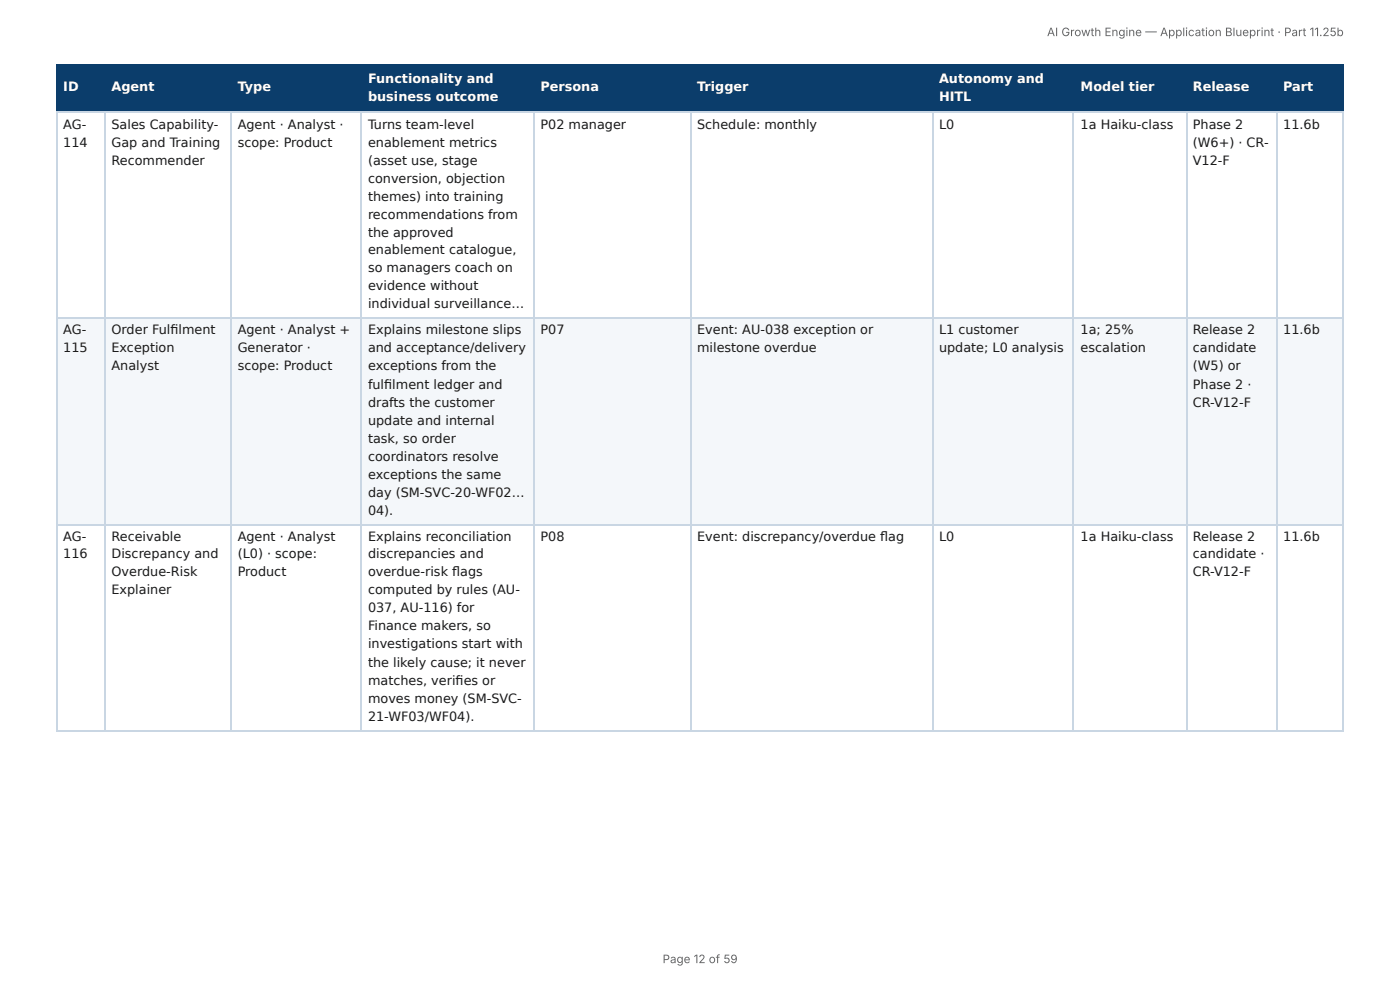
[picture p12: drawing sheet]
<svg xmlns="http://www.w3.org/2000/svg" width="297mm" height="210mm" viewBox="0 0 297 210" stroke-linecap="round" stroke-linejoin="round" font-family="sans-serif">
<defs><g id="words">
<g font-size="2.7" fill="#fff">
<text x="78.2" y="17.6">Functionality and</text>
<text x="199.4" y="17.6">Autonomy and</text>
<text x="13.4" y="19.4">ID</text>
<text x="23.7" y="19.4">Agent</text>
<text x="50.5" y="19.4">Type</text>
<text x="78.2" y="21.4">business outcome</text>
<text x="114.8" y="19.4">Persona</text>
<text x="148.1" y="19.4">Trigger</text>
<text x="199.4" y="21.4">HITL</text>
<text x="229.5" y="19.4">Model tier</text>
<text x="253.4" y="19.4">Release</text>
<text x="272.6" y="19.4">Part</text>
</g>
<g font-size="2.7" fill="#1a1a1a">
<text x="13.4" y="27.3">AG-</text>
<text x="23.7" y="27.3">Sales Capability-</text>
<text x="50.5" y="27.3">Agent · Analyst ·</text>
<text x="78.2" y="27.3">Turns team-level</text>
<text x="114.8" y="27.3">P02 manager</text>
<text x="148.1" y="27.3">Schedule: monthly</text>
<text x="199.4" y="27.3">L0</text>
<text x="229.5" y="27.3">1a Haiku-class</text>
<text x="253.4" y="27.3">Phase 2</text>
<text x="272.6" y="27.3">11.6b</text>
<text x="13.4" y="31.1">114</text>
<text x="23.7" y="31.1">Gap and Training</text>
<text x="23.7" y="35">Recommender</text>
<text x="50.5" y="31.1">scope: Product</text>
<text x="78.2" y="31.1">enablement metrics</text>
<text x="78.2" y="35">(asset use, stage</text>
<text x="253.4" y="31.1">(W6+) · CR-</text>
<text x="253.4" y="35">V12-F</text>
<text x="78.2" y="38.8">conversion, objection</text>
<text x="78.2" y="42.6">themes) into training</text>
<text x="78.2" y="46.5">recommendations from</text>
<text x="78.2" y="50.3">the approved</text>
<text x="78.2" y="53.9">enablement catalogue,</text>
<text x="78.2" y="57.7">so managers coach on</text>
<text x="78.2" y="61.5">evidence without</text>
<text x="78.2" y="65.4">individual surveillance…</text>
<text x="13.4" y="71">AG-</text>
<text x="23.7" y="71">Order Fulfi lment</text>
<text x="50.5" y="71">Agent · Analyst +</text>
<text x="78.2" y="71">Explains milestone slips</text>
<text x="114.8" y="71">P07</text>
<text x="148.1" y="71">Event: AU-038 exception or</text>
<text x="199.4" y="71">L1 customer</text>
<text x="229.5" y="71">1a; 25%</text>
<text x="253.4" y="71">Release 2</text>
<text x="272.6" y="71">11.6b</text>
<text x="13.4" y="74.8">115</text>
<text x="23.7" y="74.8">Exception</text>
<text x="50.5" y="74.8">Generator ·</text>
<text x="78.2" y="74.8">and acceptance/delivery</text>
<text x="148.1" y="74.8">milestone overdue</text>
<text x="199.4" y="74.8">update; L0 analysis</text>
<text x="229.5" y="74.8">escalation</text>
<text x="253.4" y="74.8">candidate</text>
<text x="23.7" y="78.7">Analyst</text>
<text x="50.5" y="78.7">scope: Product</text>
<text x="78.2" y="78.7">exceptions from the</text>
<text x="78.2" y="82.5">fulfi lment ledger and</text>
<text x="253.4" y="78.7">(W5) or</text>
<text x="253.4" y="82.5">Phase 2 ·</text>
<text x="78.2" y="86.3">drafts the customer</text>
<text x="253.4" y="86.3">CR-V12-F</text>
<text x="78.2" y="90.2">update and internal</text>
<text x="78.2" y="94">task, so order</text>
<text x="78.2" y="97.8">coordinators resolve</text>
<text x="78.2" y="101.7">exceptions the same</text>
<text x="78.2" y="105.5">day (SM-SVC-20-WF02…</text>
<text x="78.2" y="109.3">04).</text>
<text x="13.4" y="115">AG-</text>
<text x="13.4" y="118.5">116</text>
<text x="23.7" y="115">Receivable</text>
<text x="23.7" y="118.5">Discrepancy and</text>
<text x="50.5" y="115">Agent · Analyst</text>
<text x="50.5" y="118.5">(L0) · scope:</text>
<text x="78.2" y="115">Explains reconciliation</text>
<text x="78.2" y="118.5">discrepancies and</text>
<text x="114.8" y="115">P08</text>
<text x="148.1" y="115">Event: discrepancy/overdue fl ag</text>
<text x="199.4" y="115">L0</text>
<text x="229.5" y="115">1a Haiku-class</text>
<text x="253.4" y="115">Release 2</text>
<text x="253.4" y="118.5">candidate ·</text>
<text x="272.6" y="115">11.6b</text>
<text x="23.7" y="122.4">Overdue-Risk</text>
<text x="50.5" y="122.4">Product</text>
<text x="78.2" y="122.4">overdue-risk fl ags</text>
<text x="253.4" y="122.4">CR-V12-F</text>
<text x="23.7" y="126.2">Explainer</text>
<text x="78.2" y="126.2">computed by rules (AU-</text>
<text x="78.2" y="130">037, AU-116) for</text>
<text x="78.2" y="133.9">Finance makers, so</text>
<text x="78.2" y="137.7">investigations start with</text>
<text x="78.2" y="141.5">the likely cause; it never</text>
<text x="78.2" y="145.4">matches, verifi es or</text>
<text x="78.2" y="149.2">moves money (SM-SVC-</text>
<text x="78.2" y="153">21-WF03/WF04).</text>
</g>
<g font-size="2.5" fill="#666">
<text x="222.4" y="7.7">AI Growth Engine — Application Blueprint · Part 11.25b</text>
<text x="140.7" y="204.5">Page 12 of 59</text>
</g>
</g></defs>
<g fill="#0b3d6b">
<path d="M12.2 14h10.2v9.7h-10.2z"/>
<path d="M22.4 14h26.6v9.7h-26.6z"/>
<path d="M49 14h27.8v9.7h-27.8z"/>
<path d="M76.8 14h36.6v9.7h-36.6z"/>
<path d="M113.4 14h33.2v9.7h-33.2z"/>
<path d="M146.6 14h51.4v9.7h-51.4z"/>
<path d="M198 14h30.1v9.7h-30.1z"/>
<path d="M228.1 14h23.8v9.7h-23.8z"/>
<path d="M251.9 14h19.1v9.7h-19.1z"/>
<path d="M271 14h14.4v9.7h-14.4z"/>
</g>
<g fill="#f4f7fa">
<path d="M12.2 67.7h10.2v43.7h-10.2z"/>
<path d="M22.4 67.7h26.6v43.7h-26.6z"/>
<path d="M49 67.7h27.8v43.7h-27.8z"/>
<path d="M76.8 67.7h36.6v43.7h-36.6z"/>
<path d="M113.4 67.7h33.2v43.7h-33.2z"/>
<path d="M146.6 67.7h51.4v43.7h-51.4z"/>
<path d="M198 67.7h30.1v43.7h-30.1z"/>
<path d="M228.1 67.7h23.8v43.7h-23.8z"/>
<path d="M251.9 67.7h19.1v43.7h-19.1z"/>
<path d="M271 67.7h14.4v43.7h-14.4z"/>
</g>
<g fill="none" stroke="#0b3d6b" stroke-width=".26">
<path d="M11.9 13.9h273.5M12 13.8v10.2M22.3 13.8v10.2M49.1 13.8v10.2M76.7 13.8v10.2M113.5 13.8v10.2M146.7 13.8v10.2M198.1 13.8v10.2M228 13.8v10.2M252 13.8v10.2M271.2 13.8v10.2M285.2 13.8v10.2"/>
<path d="M11.9 23.9h273.5"/>
</g>
<g fill="none" stroke="#c9d6e3" stroke-width=".26">
<path d="M11.9 23.9h273.5M12 24v131.1M22.3 24v131.1M49.1 24v131.1M76.7 24v131.1M113.5 24v131.1M146.7 24v131.1M198.1 24v131.1M228 24v131.1M252 24v131.1M271.2 24v131.1M285.2 24v131.1"/>
<path d="M11.9 67.6h273.5M11.9 111.5h273.5M11.9 155.2h273.5"/>
</g>
<use href="#words"/>
</svg>
